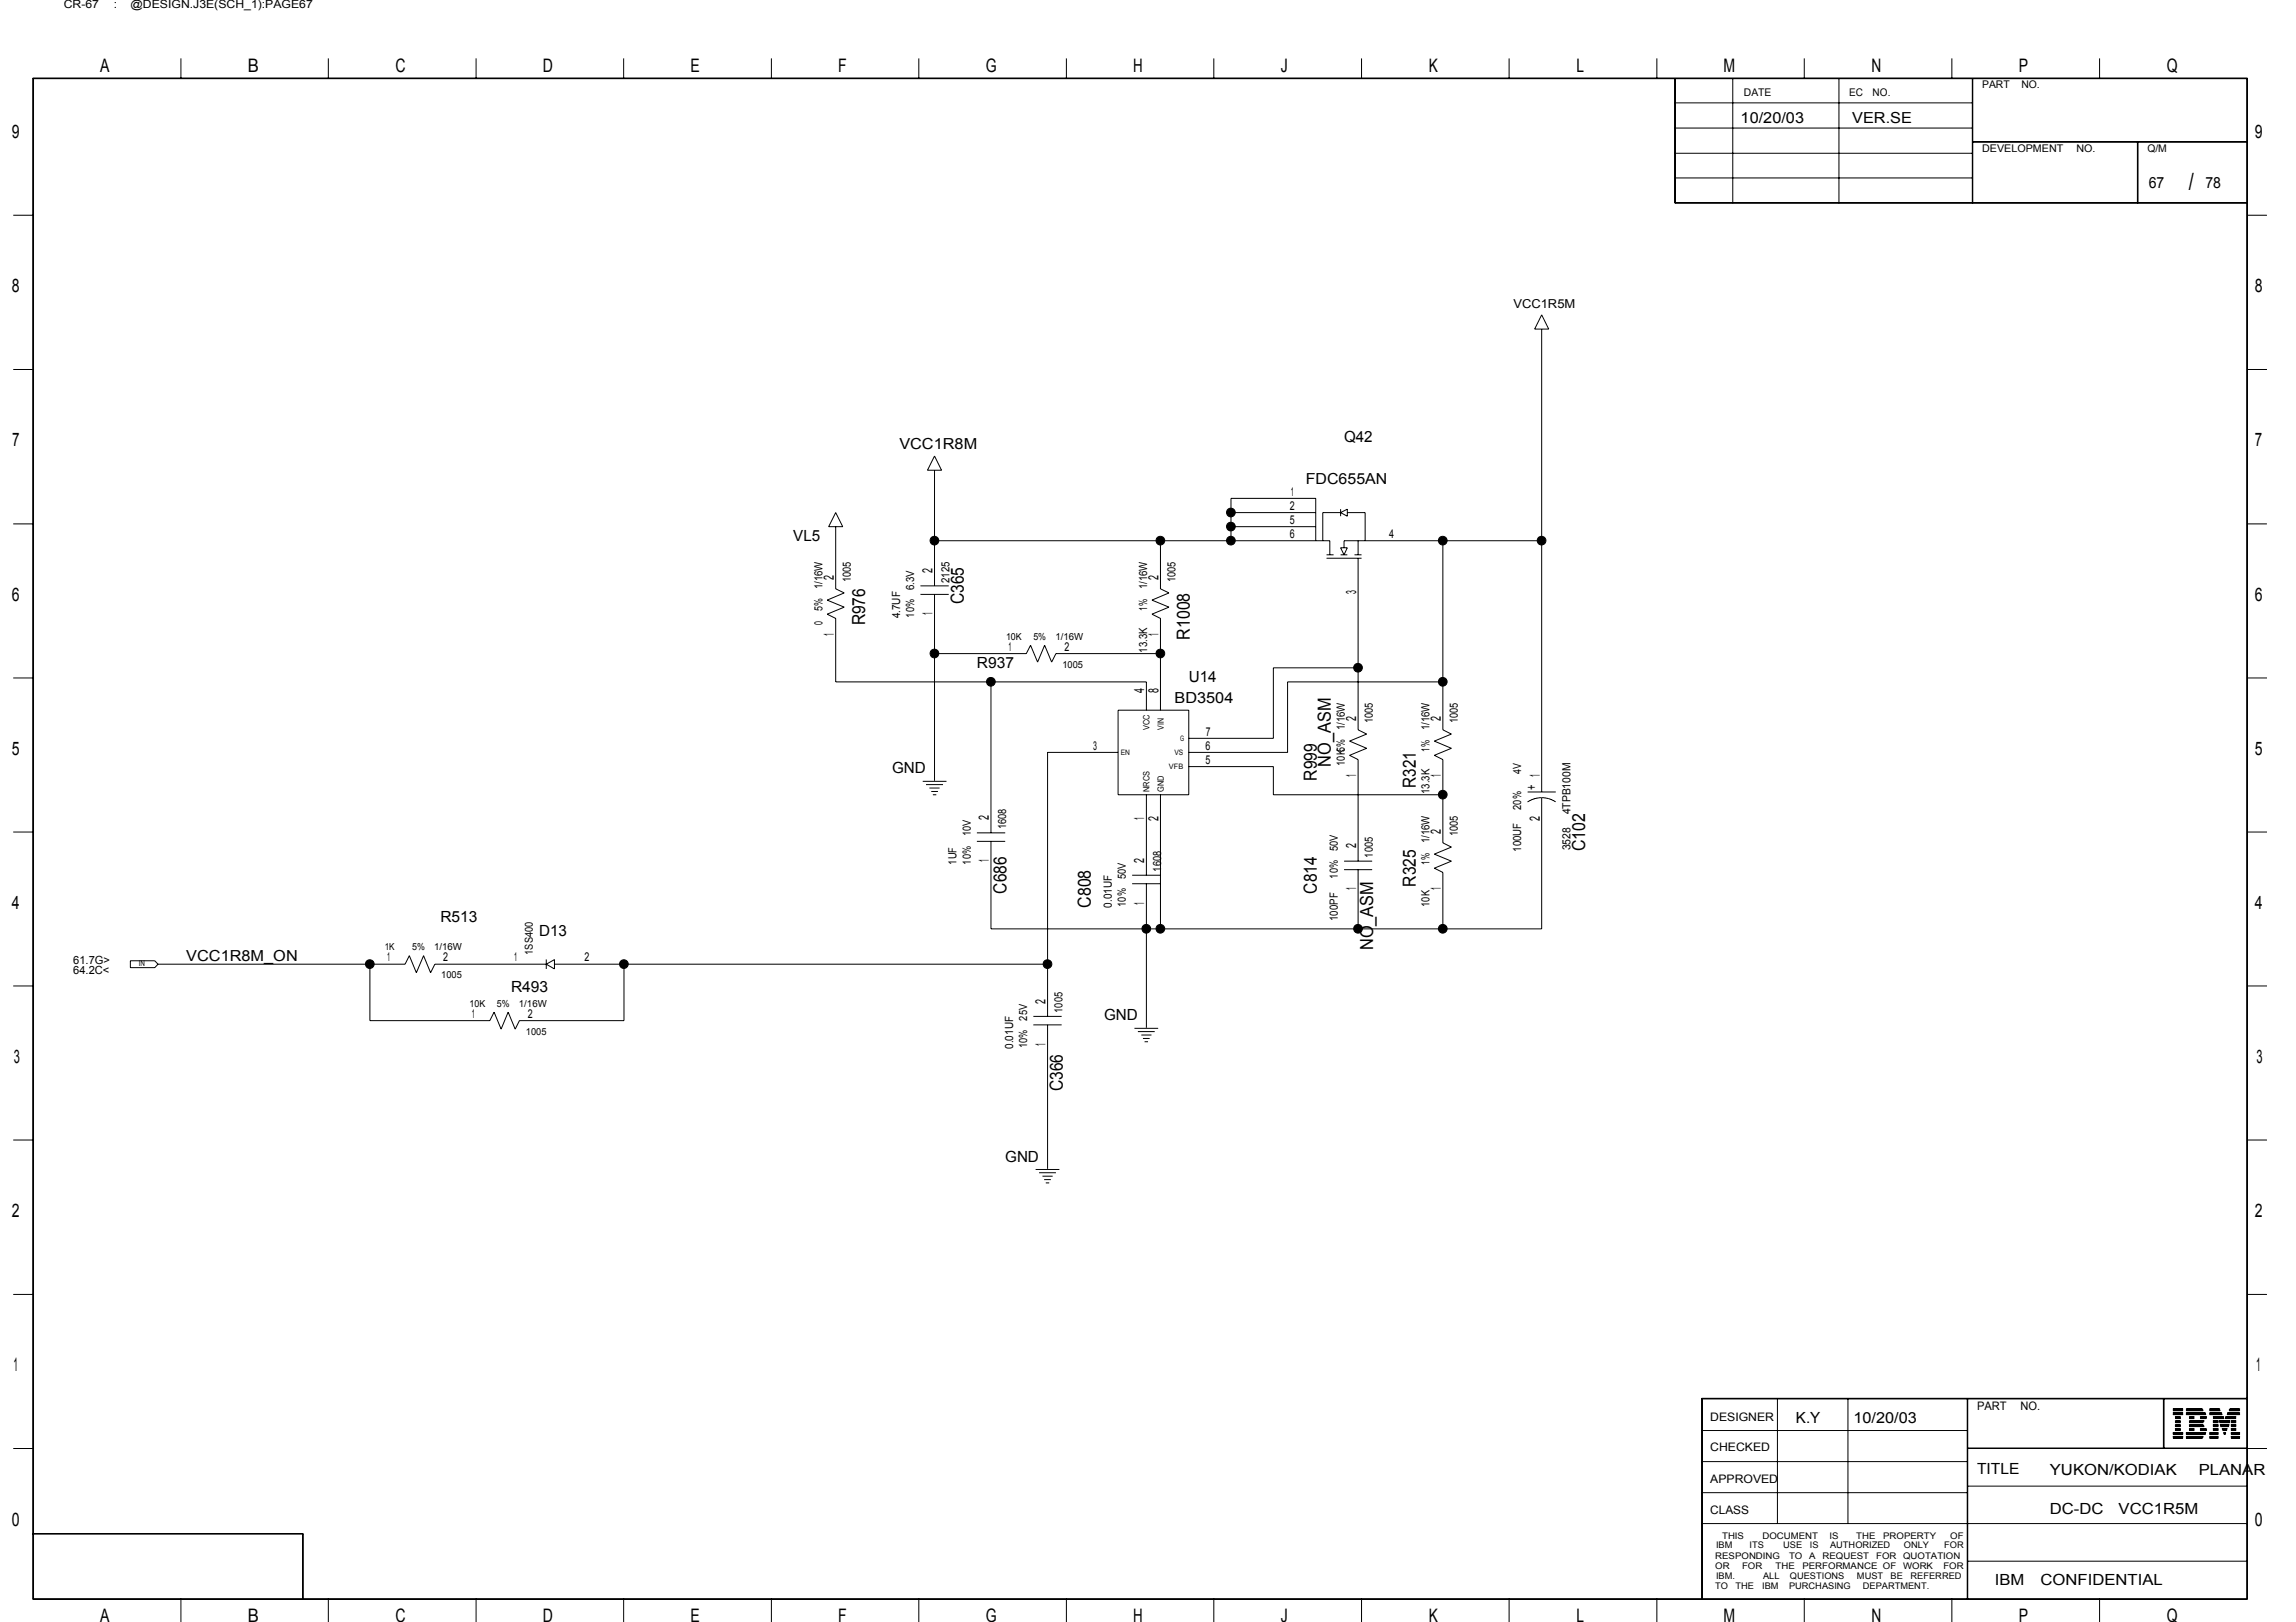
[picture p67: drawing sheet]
<svg xmlns="http://www.w3.org/2000/svg" width="297mm" height="210mm" viewBox="0 0 297 210" stroke-linecap="round" stroke-linejoin="round" font-family="sans-serif">
<defs><g id="words">
<text font-size="3.1" x="283.2" y="24.6">/</text>
<g font-size="2.4">
<text x="13" y="9.4">A</text>
<text x="32" y="9.4">B</text>
<text x="51.2" y="9.4">C</text>
<text x="70.2" y="9.4">D</text>
<text x="89.3" y="9.4">E</text>
<text x="108.4" y="9.4">F</text>
<text x="127.5" y="9.4">G</text>
<text x="146.6" y="9.4">H</text>
<text x="165.7" y="9.4">J</text>
<text x="184.8" y="9.4">K</text>
<text x="203.9" y="9.4">L</text>
<text x="223" y="9.4">M</text>
<text x="242.1" y="9.4">N</text>
<text x="261.2" y="9.4">P</text>
<text x="280.3" y="9.4">Q</text>
<text x="1.5" y="17.9">9</text>
<text x="291.7" y="17.9">9</text>
<text x="1.5" y="37.8">8</text>
<text x="291.7" y="37.8">8</text>
<text x="1.6" y="57.8">7</text>
<text x="291.7" y="57.8">7</text>
<text x="1.5" y="77.7">6</text>
<text x="291.7" y="77.7">6</text>
<text x="1.5" y="97.7">5</text>
<text x="291.7" y="97.7">5</text>
<text x="1.5" y="117.6">4</text>
<text x="291.7" y="117.6">4</text>
<text x="1.8" y="137.5">3</text>
<text x="291.9" y="137.5">3</text>
<text x="1.5" y="157.5">2</text>
<text x="291.7" y="157.5">2</text>
<text x="1.8" y="177.5">1</text>
<text x="291.9" y="177.5">1</text>
<text x="1.5" y="197.4">0</text>
<text x="291.7" y="197.4">0</text>
<text x="13" y="209.9">A</text>
<text x="32" y="209.9">B</text>
<text x="51.2" y="209.9">C</text>
<text x="70.2" y="209.9">D</text>
<text x="89.3" y="209.9">E</text>
<text x="108.4" y="209.9">F</text>
<text x="127.5" y="209.9">G</text>
<text x="146.6" y="209.9">H</text>
<text x="165.7" y="209.9">J</text>
<text x="184.8" y="209.9">K</text>
<text x="203.9" y="209.9">L</text>
<text x="223" y="209.9">M</text>
<text x="242.1" y="209.9">N</text>
<text x="261.2" y="209.9">P</text>
<text x="280.3" y="209.9">Q</text>
</g>
<g font-size="2.3">
<text x="111.9" y="80.9" transform="rotate(-90 111.9 80.9)">R976</text>
<text x="124.7" y="78.2" transform="rotate(-90 124.7 78.2)">C365</text>
<text x="153.9" y="82.8" transform="rotate(-90 153.9 82.8)">R1008</text>
<text x="170.4" y="101" transform="rotate(-90 170.4 101)">R999</text>
<text x="172.2" y="99.2" transform="rotate(-90 172.2 99.2)">NO_ASM</text>
<text x="183.2" y="101.9" transform="rotate(-90 183.2 101.9)">R321</text>
<text x="205.1" y="110.2" transform="rotate(-90 205.1 110.2)">C102</text>
<text x="130.2" y="115.6" transform="rotate(-90 130.2 115.6)">C686</text>
<text x="141.1" y="117.5" transform="rotate(-90 141.1 117.5)">C808</text>
<text x="170.4" y="115.6" transform="rotate(-90 170.4 115.6)">C814</text>
<text x="183.2" y="114.7" transform="rotate(-90 183.2 114.7)">R325</text>
<text x="177.7" y="123" transform="rotate(-90 177.7 123)">NO_ASM</text>
<text x="137.5" y="141.2" transform="rotate(-90 137.5 141.2)">C366</text>
</g>
<g font-size="2">
<text x="225.2" y="15.9">10/20/03</text>
<text x="239.6" y="15.9">VER.SE</text>
<text x="278" y="24.3">67</text>
<text x="285.3" y="24.3">78</text>
<text x="116.3" y="58.1">VCC1R8M</text>
<text x="173.9" y="57.2">Q42</text>
<text x="168.9" y="62.7">FDC655AN</text>
<text x="102.6" y="70">VL5</text>
<text x="126.4" y="86.4">R937</text>
<text x="153.8" y="88.2">U14</text>
<text x="152" y="91">BD3504</text>
<text x="115.4" y="100.1">GND</text>
<text x="57" y="119.3">R513</text>
<text x="24.1" y="124.4">VCC1R8M_ON</text>
<text x="69.8" y="121.1">D13</text>
<text x="66.1" y="128.4">R493</text>
<text x="142.8" y="132.1">GND</text>
<text x="130" y="150.3">GND</text>
<text x="232.3" y="184.1">K.Y</text>
<text x="239.8" y="184.1">10/20/03</text>
<text x="255.8" y="190.8">TITLE</text>
<text x="265.2" y="190.9">YUKON/KODIAK</text>
<text x="284.5" y="190.9">PLANAR</text>
<text x="265.2" y="196">DC-DC</text>
<text x="274.1" y="196">VCC1R5M</text>
<text x="258.1" y="205.1">IBM</text>
<text x="264" y="205.1">CONFIDENTIAL</text>
</g>
<text font-size="1.9" x="198.8" y="102.2" transform="rotate(-90 198.8 102.2)">+ 1</text>
<g font-size="1.8">
<text x="107.9" y="75.1" transform="rotate(-90 107.9 75.1)">2</text>
<text x="120.6" y="74.2" transform="rotate(-90 120.6 74.2)">2</text>
<text x="149.9" y="75.1" transform="rotate(-90 149.9 75.1)">2</text>
<text x="175.4" y="76.8" transform="rotate(-90 175.4 76.8)">3</text>
<text x="107.9" y="82.3" transform="rotate(-90 107.9 82.3)">1</text>
<text x="120.6" y="79.6" transform="rotate(-90 120.6 79.6)">1</text>
<text x="149.9" y="82.3" transform="rotate(-90 149.9 82.3)">1</text>
<text x="148" y="89.7" transform="rotate(-90 148 89.7)">4</text>
<text x="149.9" y="89.7" transform="rotate(-90 149.9 89.7)">8</text>
<text x="175.4" y="93.4" transform="rotate(-90 175.4 93.4)">2</text>
<text x="186.4" y="93.4" transform="rotate(-90 186.4 93.4)">2</text>
<text x="175.4" y="100.6" transform="rotate(-90 175.4 100.6)">1</text>
<text x="186.4" y="100.6" transform="rotate(-90 186.4 100.6)">1</text>
<text x="127.9" y="106.2" transform="rotate(-90 127.9 106.2)">2</text>
<text x="148" y="106.1" transform="rotate(-90 148 106.1)">1</text>
<text x="149.9" y="106.2" transform="rotate(-90 149.9 106.2)">2</text>
<text x="186.4" y="108" transform="rotate(-90 186.4 108)">2</text>
<text x="199.2" y="106.2" transform="rotate(-90 199.2 106.2)">2</text>
<text x="127.9" y="111.6" transform="rotate(-90 127.9 111.6)">1</text>
<text x="148" y="111.6" transform="rotate(-90 148 111.6)">2</text>
<text x="175.4" y="109.8" transform="rotate(-90 175.4 109.8)">2</text>
<text x="148" y="117.1" transform="rotate(-90 148 117.1)">1</text>
<text x="175.4" y="115.2" transform="rotate(-90 175.4 115.2)">1</text>
<text x="186.4" y="115.2" transform="rotate(-90 186.4 115.2)">1</text>
<text x="135.3" y="129.9" transform="rotate(-90 135.3 129.9)">2</text>
<text x="135.3" y="135.3" transform="rotate(-90 135.3 135.3)">1</text>
</g>
<g font-size="1.6">
<text x="195.8" y="39.8">VCC1R5M</text>
<text x="166.9" y="66">2</text>
<text x="167" y="64.1">1</text>
<text x="166.9" y="69.6">6</text>
<text x="166.9" y="67.8">5</text>
<text x="179.7" y="69.6">4</text>
<text x="130.5" y="84.2">1</text>
<text x="137.7" y="84.2">2</text>
<text x="156" y="95.2">7</text>
<text x="141.4" y="97">3</text>
<text x="156" y="97">6</text>
<text x="156" y="98.8">5</text>
<text x="50.1" y="124.4">1</text>
<text x="57.3" y="124.4">2</text>
<text x="66.5" y="124.4">1</text>
<text x="75.6" y="124.4">2</text>
<text x="61" y="131.7">1</text>
<text x="68.3" y="131.7">2</text>
</g>
<g font-size="1.5">
<text x="8.3" y="1">CR-67</text>
<text x="14.7" y="1">:</text>
<text x="16.9" y="1">@DESIGN.J3E(SCH_1):PAGE67</text>
<text x="106.4" y="76.3" transform="rotate(-90 106.4 76.3)">1/16W</text>
<text x="110.1" y="75.4" transform="rotate(-90 110.1 75.4)">1005</text>
<text x="118.3" y="76.4" transform="rotate(-90 118.3 76.4)">6.3V</text>
<text x="122.8" y="75.5" transform="rotate(-90 122.8 75.5)">2125</text>
<text x="148.4" y="76.3" transform="rotate(-90 148.4 76.3)">1/16W</text>
<text x="152.1" y="75.4" transform="rotate(-90 152.1 75.4)">1005</text>
<text x="106.4" y="80.9" transform="rotate(-90 106.4 80.9)">0</text>
<text x="106.4" y="79.1" transform="rotate(-90 106.4 79.1)">5%</text>
<text x="116.5" y="80" transform="rotate(-90 116.5 80)">4.7UF</text>
<text x="118.3" y="79.9" transform="rotate(-90 118.3 79.9)">10%</text>
<text x="148.4" y="79" transform="rotate(-90 148.4 79)">1%</text>
<text x="148.4" y="84.5" transform="rotate(-90 148.4 84.5)">13.3K</text>
<text x="174" y="94.5" transform="rotate(-90 174 94.5)">1/16W</text>
<text x="177.6" y="93.6" transform="rotate(-90 177.6 93.6)">1005</text>
<text x="184.9" y="94.5" transform="rotate(-90 184.9 94.5)">1/16W</text>
<text x="188.6" y="93.6" transform="rotate(-90 188.6 93.6)">1005</text>
<text x="174" y="99.1" transform="rotate(-90 174 99.1)">10K5%</text>
<text x="184.9" y="97.3" transform="rotate(-90 184.9 97.3)">1%</text>
<text x="196.8" y="100.2" transform="rotate(-90 196.8 100.2)">4V</text>
<text x="130.2" y="107.3" transform="rotate(-90 130.2 107.3)">1608</text>
<text x="184.9" y="102.7" transform="rotate(-90 184.9 102.7)">13.3K</text>
<text x="196.8" y="104.8" transform="rotate(-90 196.8 104.8)">20%</text>
<text x="203.2" y="105.4" transform="rotate(-90 203.2 105.4)">4TPB100M</text>
<text x="123.8" y="111.9" transform="rotate(-90 123.8 111.9)">1UF</text>
<text x="125.6" y="111.9" transform="rotate(-90 125.6 111.9)">10%</text>
<text x="125.6" y="108.2" transform="rotate(-90 125.6 108.2)">10V</text>
<text x="145.7" y="113.8" transform="rotate(-90 145.7 113.8)">50V</text>
<text x="150.2" y="112.8" transform="rotate(-90 150.2 112.8)">1608</text>
<text x="173.1" y="113.7" transform="rotate(-90 173.1 113.7)">10%</text>
<text x="173.1" y="110.2" transform="rotate(-90 173.1 110.2)">50V</text>
<text x="177.6" y="111" transform="rotate(-90 177.6 111)">1005</text>
<text x="184.9" y="111.9" transform="rotate(-90 184.9 111.9)">1%</text>
<text x="184.9" y="109.1" transform="rotate(-90 184.9 109.1)">1/16W</text>
<text x="188.6" y="108.2" transform="rotate(-90 188.6 108.2)">1005</text>
<text x="196.8" y="110.2" transform="rotate(-90 196.8 110.2)">100UF</text>
<text x="203.2" y="110" transform="rotate(-90 203.2 110)">3528</text>
<text x="143.8" y="117.5" transform="rotate(-90 143.8 117.5)">0.01UF</text>
<text x="145.7" y="117.4" transform="rotate(-90 145.7 117.4)">10%</text>
<text x="173.1" y="119.2" transform="rotate(-90 173.1 119.2)">100PF</text>
<text x="184.9" y="117.4" transform="rotate(-90 184.9 117.4)">10K</text>
<text x="9.5" y="124.8">61.7G&gt;</text>
<text x="9.5" y="126.1">64.2C&lt;</text>
<text x="137.5" y="131.1" transform="rotate(-90 137.5 131.1)">1005</text>
<text x="131.1" y="135.7" transform="rotate(-90 131.1 135.7)">0.01UF</text>
<text x="132.9" y="135.6" transform="rotate(-90 132.9 135.6)">10%</text>
<text x="132.9" y="132.1" transform="rotate(-90 132.9 132.1)">25V</text>
<text x="221.3" y="183.8">DESIGNER</text>
<text x="255.8" y="182.5">PART</text>
<text x="261.4" y="182.5">NO.</text>
<text x="221.3" y="191.9">APPROVED</text>
<text x="221.3" y="187.8">CHECKED</text>
<text x="221.3" y="195.9">CLASS</text>
</g>
<g font-size="1.4">
<text x="256.4" y="11.4">PART</text>
<text x="261.5" y="11.4">NO.</text>
<text x="225.6" y="12.4">DATE</text>
<text x="239.2" y="12.4">EC</text>
<text x="242.3" y="12.4">NO.</text>
<text x="256.4" y="19.7">DEVELOPMENT</text>
<text x="268.6" y="19.7">NO.</text>
<text x="277.8" y="19.7">Q/M</text>
<text x="68.9" y="123.6" transform="rotate(-90 68.9 123.6)">1SS400</text>
</g>
<g font-size="1.3">
<text x="130.2" y="82.8">10K</text>
<text x="133.7" y="82.8">5%</text>
<text x="136.5" y="82.8">1/16W</text>
<text x="137.5" y="86.4">1005</text>
<text x="49.8" y="123">1K</text>
<text x="53.3" y="123">5%</text>
<text x="56.2" y="123">1/16W</text>
<text x="57.1" y="126.6">1005</text>
<text x="60.7" y="130.3">10K</text>
<text x="64.3" y="130.3">5%</text>
<text x="67.1" y="130.3">1/16W</text>
<text x="68" y="133.9">1005</text>
</g>
<g font-size="1.2">
<text x="221.9" y="203">OR</text>
<text x="221.9" y="201.7">RESPONDING</text>
<text x="222" y="200.4">IBM</text>
<text x="222.8" y="199.1">THIS</text>
<text x="225.4" y="203">FOR</text>
<text x="226.4" y="200.4">ITS</text>
<text x="228" y="199.1">DOCUMENT</text>
<text x="229.7" y="203">THE</text>
<text x="230.7" y="200.4">USE</text>
<text x="231.5" y="201.7">TO</text>
<text x="233.2" y="203">PERFORMANCE OF</text>
<text x="234.1" y="201.7">A</text>
<text x="234.2" y="200.4">IS</text>
<text x="235.8" y="201.7">REQUEST</text>
<text x="236.7" y="199.1">IS</text>
<text x="236.8" y="200.4">AUTHORIZED</text>
<text x="240.2" y="199.1">THE</text>
<text x="242.7" y="201.7">FOR</text>
<text x="243.6" y="199.1">PROPERTY</text>
<text x="246.2" y="203">WORK</text>
<text x="246.2" y="201.7">QUOTATION</text>
<text x="246.3" y="200.4">ONLY</text>
<text x="251.4" y="203">FOR</text>
<text x="251.5" y="200.4">FOR</text>
<text x="252.3" y="199.1">OF</text>
<text x="221.9" y="205.6">TO</text>
<text x="222" y="204.3">IBM.</text>
<text x="224.5" y="205.6">THE</text>
<text x="228" y="205.6">IBM</text>
<text x="228.1" y="204.3">ALL</text>
<text x="231.5" y="205.6">PURCHASING</text>
<text x="231.6" y="204.3">QUESTIONS</text>
<text x="240.2" y="204.3">MUST</text>
<text x="241" y="205.6">DEPARTMENT.</text>
<text x="244.6" y="204.3">BE</text>
<text x="247.2" y="204.3">REFERRED</text>
</g>
<g font-size="1.1">
<text x="148.7" y="94.4" transform="rotate(-90 148.7 94.4)">VCC</text>
<text x="150.6" y="94.4" transform="rotate(-90 150.6 94.4)">VIN</text>
<text x="148.7" y="102.5" transform="rotate(-90 148.7 102.5)">NRCS</text>
<text x="150.6" y="102.5" transform="rotate(-90 150.6 102.5)">GND</text>
</g>
<g font-size="1">
<text x="152.7" y="95.9">G</text>
<text x="145" y="97.7">EN</text>
<text x="151.2" y="99.5">VFB</text>
<text x="152" y="97.7">VS</text>
<text x="17.9" y="125.1">IN</text>
</g>
</g></defs>
<g fill="none" stroke="#000" stroke-width=".13">
<path d="M4.2 10.1h286.6v196.9h-286.6zM4.3 10.2h286.4v196.7h-286.4zM23.4 7.6v2.5M42.5 7.6v2.5M61.6 7.6v2.5M80.7 7.6v2.5M99.8 7.6v2.5M118.9 7.6v2.5M138 7.6v2.5M157 7.6v2.5M176.1 7.6v2.5M195.2 7.6v2.5"/>
<path d="M214.4 7.6v2.5M216.7 10.1v16.2h74.1M216.7 19.8h38.5M216.7 16.6h38.5M216.7 13.3h38.5M216.7 10.1v16.2M224.2 10.1v16.2M233.4 7.6v2.5M237.9 10.1v16.2M252.5 7.6v2.5M255.2 10.1v16.2M255.2 18.4h35.6"/>
<path d="M255.2 18.3h35.6M271.6 7.6v2.5M276.5 18.4v7.9M276.6 18.4v7.9M1.7 27.9h2.5M216.7 26.2h74.1M216.7 23h38.5M290.8 27.9h2.5M1.7 47.8h2.5M120.9 59l.9 1.9h-1.8zM199.4 42.6v59.9M199.4 40.7l1 1.9h-1.9z"/>
<path d="M290.8 47.8h2.5M1.7 67.8h2.5M108.1 68.2v8l1.1 .5-2.2 1 2.2 .9-2.2 .9 1.1 .5v8.2h40.2v3.7M108.1 66.3l.9 1.9h-1.8zM119.1 76.9h3.6M119.1 75.8h3.6M120.9 60.9v14.9M120.9 76.9v24.1M120.9 70h51.1v1.8M150.1 70v6.2l1.1 .5-2.2 1 2.2 .9-2.2 .9 1.1 .5v11.9M159.3 70v-5.5h10.9v5.5M159.3 66.3h10.9"/>
<path d="M159.3 68.2h10.9M171.6 71.8h.9M171.6 72.2h4.5M173.4 70.9h.9l-.4 .9zM173.4 65.9v.9M173.4 71.8h.9M173.4 66.3l.9-.4v.9zM173.4 66.3h-2.3v3.7M174.3 66.3h2.3v3.7M175.2 71.8h.9M175.7 70v1.8M175.7 72.2v22.2l1.1 .6-2.2 .9 2.2 .9-2.2 .9 1.1 .6v13.1"/>
<path d="M186.7 70v24.4l1.1 .6-2.2 .9 2.2 .9-2.2 .9 1.1 .6v10.8l1.1 .5-2.2 .9 2.2 .9-2.2 1 1.1 .5v7.3M199.4 70h-25.5v.9M290.8 67.8h2.5M1.7 87.7h2.5M120.9 84.6h11.9l.5-1.1 .9 2.2 .9-2.2 1 2.2 .5-1.1h13.5M128.2 88.2v19.6M144.6 97.4h-9.1v34.1M144.6 91.9h9.2v10.9h-9.2zM153.8 99.2h10.9v3.6h22M175.7 86.4h-11v9.1h-10.9M186.7 88.2h-20.1v9.2h-12.8M290.8 87.7h2.5"/>
<path d="M1.7 107.7h2.5M119.4 101.1h3M119.8 101.5h2.2M120.2 102h1.4M120.5 102.4h.8M120.7 102.8h.4M126.4 108.9h3.6M126.4 107.8h3.6M146.5 114.4h3.6M146.5 113.3h3.6M148.3 102.8v10.5M148.3 114.4v18.6"/>
<path d="M150.1 102.8v17.4M173.9 112.5h3.6M173.9 111.4h3.6M175.7 112.5v7.7M197.6 102.5h3.7M197.7 103.8h.1M197.8 103.7h.1M197.9 103.6h.1M198 103.6l-.4 .2M198.1 103.5l-.1 .1M198.2 103.5l-.2 .1M198.2 103.5h.1"/>
<path d="M198.2 103.5l.8-.2h.9l.9 .2M198.3 103.4h.1M198.5 103.4h.1M198.8 103.3h.1M199.2 103.2v.1M199.4 103.2v17h-71.2v-11.3M199.7 103.2v.1M200.1 103.3h.1M200.4 103.4h.1M200.6 103.4h.1M200.7 103.5h.1M200.8 103.5h.1"/>
<path d="M200.8 103.5l.1 .1M200.8 103.5l.2 .1M200.9 103.6h.1M201 103.6l.2 .1M201.1 103.7h.1M201.2 103.7h.1M201.2 103.7v.1M201.2 103.8h.1M290.8 107.7h2.5M1.7 127.6h2.5M16.9 124.3h3.1l.4 .5-.4 .4h-3.1zM20.4 124.8h32l.6-1.1 .9 2.2 .9-2.2 .9 2.2 .6-1.1h14.4"/>
<path d="M47.9 124.8v7.3h15.5l.5-1.1 .9 2.2 .9-2.2 1 2.2 .5-1.1h13.5v-7.3M70.7 124.8l1-.6v1.2zM70.7 124.2v1.2M71.7 124.8h63.8M133.7 132.6h3.6M133.7 131.5h3.6M135.5 132.6v18.7M146.8 133.1h3M147.2 133.5h2.2M147.7 133.9h1.3M147.9 134.4h.8M148.1 134.8h.4"/>
<path d="M290.8 127.6h2.5M1.7 147.5h2.5M134 151.3h3.1M134.4 151.8h2.2M134.9 152.2h1.3M135.1 152.7h.9M135.3 153.1h.4M290.8 147.5h2.5M1.7 167.5h2.5M290.8 167.5h2.5M1.7 187.5h2.5M4.2 198.5h35v8.4"/>
<path d="M4.2 198.5h35M39.2 198.5v8.4M220.2 185.1h34.3M220.2 181h70.6M220.2 197.2h70.6M220.2 193.2h34.3M220.2 189.1h34.3M220.2 181v25.9M230 181v16.2M239.1 181v16.2M254.5 181v25.9M254.5 192.3h36.3"/>
<path d="M254.5 187.4h36.3M254.5 187.5h38.8M254.6 181v25.9M279.9 181v6.5M280 181v6.5M281.1 182.3l1.3 .1zM281.1 182.4l1.3 .1zM281.1 182.5l1.3 .1zM281.1 182.8l1.3 .1zM281.1 182.9l1.3 .1zM281.1 183l1.3 .1zM281.1 185.4h1.3z"/>
<path d="M281.1 185.5h1.3v.1h-1.3zM281.1 185.9h1.3v.1h-1.3zM281.1 186.1h.1M281.1 185.6h1.3M281.1 186.1h1.3M281.1 186h1.3M281.4 183.3l.7 .1zM281.4 183.5h.7zM281.4 183.6h.7zM281.4 183.9h.7zM281.4 184.1h.7zM281.4 184.4h.7z"/>
<path d="M281.4 184.5h.7zM281.4 184.6h.7zM281.4 184.9h.7zM281.4 185h.7zM281.4 185.1h.7zM281.4 184h.1M281.4 184h.7M282.1 184h.1M282.4 186.1h.1M282.8 182.3l2.1 .1zM282.8 182.4l2.2 .1zM282.8 182.5l2.2 .1z"/>
<path d="M282.8 182.8l2.5 .1zM282.8 182.9l2.5 .1zM282.8 183l2.6 .1zM282.8 185.4h2.6zM282.8 185.6h2.5v-.1h-2.5v.1h2.5h-2.5M282.8 186h2.2v-.1h-2.2v.1h2.2h-2.2M282.8 186.1h.1M282.8 186.1h2.1M283.2 184.1h1.8zM283.2 184.4h1.8zM283.2 183.9h2zM283.2 184.6h2z"/>
<path d="M283.2 183.3l.7 .1zM283.2 183.5h.7zM283.2 183.6h.7zM283.2 184h.1M283.2 184.5h1.9zM283.2 184.9h.7zM283.2 185h.7zM283.2 185.1h.7zM283.2 184h1.9M284.7 183.3l.8 .1zM284.7 183.5h.8zM284.7 185h.8z"/>
<path d="M284.7 185.1h.8zM284.7 183.6h.7zM284.7 184.9h.7zM284.9 186.1h.1M285.1 184h.1M285.9 185.4h1.1zM285.9 185.5h1.1v.1h-1.1zM285.9 185.9h1.1v.1h-1.1zM285.9 182.3l1.3 .1zM285.9 182.4l1.3 .1zM285.9 182.5l1.3 .1zM285.9 182.8l1.5 .1z"/>
<path d="M285.9 182.9l1.5 .1zM285.9 183l1.6 .1zM285.9 186.1h.1M285.9 185.6h1.1M285.9 186.1h1.1M285.9 186h1.1M286.3 183.9h.7zM286.3 184.1h.7zM286.3 184.4h.7zM286.3 184.5h.7zM286.3 184.6h.7zM286.3 184.9h.7z"/>
<path d="M286.3 185h.7zM286.3 185.1h.7zM286.3 183.6h1.4zM286.3 183.5h1.4zM286.3 183.3l1.4 .1zM286.3 184h.1M286.3 184h.7M287 184h.1M287 186.1h.1M287.1 183.9h1.4zM287.1 184h.1M287.1 184h1.4"/>
<path d="M287.2 184.1h1.3zM287.2 184.4h1.2zM287.3 184.5h1zM287.3 184.6h1zM287.5 184.9h.6zM287.5 185h.6zM287.6 185.1h.5zM287.7 185.4h.2zM287.7 185.5h.2v.1h-.2zM287.7 185.6h.2zM287.9 183.6h1.4zM287.9 183.3l1.4 .1z"/>
<path d="M287.9 183.5h1.4zM288.1 183l1.6 .1zM288.2 182.8l1.5 .1zM288.2 182.9l1.5 .1zM288.4 182.4l1.3 .1zM288.4 182.5l1.3 .1zM288.5 182.3l1.2 .1zM288.5 184h.1M288.6 185.4h1.1zM288.6 185.5h1.1v.1h-1.1zM288.6 185.9h1.1v.1h-1.1zM288.6 183.9h.7z"/>
<path d="M288.6 184h.1M288.6 184.1h.7zM288.6 184.4h.7zM288.6 184.5h.7zM288.6 184.6h.7zM288.6 184.9h.7zM288.6 185h.7zM288.6 185.1h.7zM288.6 186.1h.1M288.6 185.6h1.1M288.6 186.1h1.1M288.6 186h1.1"/>
<path d="M288.6 184h.7M289.3 184h.1M289.7 186.1h.1M290.8 181h-70.6v25.9M23.4 206.9v3M42.5 206.9v3M61.6 206.9v3M80.7 206.9v3M99.8 206.9v3M118.9 206.9v3M138 206.9v3M157 206.9v3"/>
<path d="M176.1 206.9v3M195.2 206.9v3M214.4 206.9v3M233.4 206.9v3M252.5 206.9v3M254.5 202h36.3M271.6 206.9v3"/>
</g>
<g fill="#000" stroke="#000" stroke-width=".13">
<circle cx="120.9" cy="70" r=".57"/>
<circle cx="150.1" cy="70" r=".57"/>
<circle cx="159.2" cy="66.3" r=".57"/>
<circle cx="159.2" cy="70" r=".57"/>
<circle cx="159.2" cy="68.1" r=".57"/>
<circle cx="186.6" cy="70" r=".57"/>
<circle cx="199.4" cy="70" r=".57"/>
<circle cx="120.9" cy="84.6" r=".57"/>
<circle cx="128.2" cy="88.2" r=".57"/>
<circle cx="150.1" cy="84.6" r=".57"/>
<circle cx="175.7" cy="86.4" r=".57"/>
<circle cx="186.6" cy="88.2" r=".57"/>
<circle cx="186.6" cy="102.8" r=".57"/>
<circle cx="47.8" cy="124.8" r=".57"/>
<circle cx="80.7" cy="124.8" r=".57"/>
<circle cx="135.5" cy="124.8" r=".57"/>
<circle cx="148.3" cy="120.2" r=".57"/>
<circle cx="150.1" cy="120.2" r=".57"/>
<circle cx="175.7" cy="120.2" r=".57"/>
<circle cx="186.6" cy="120.2" r=".57"/>
</g>
<use href="#words"/>
</svg>
